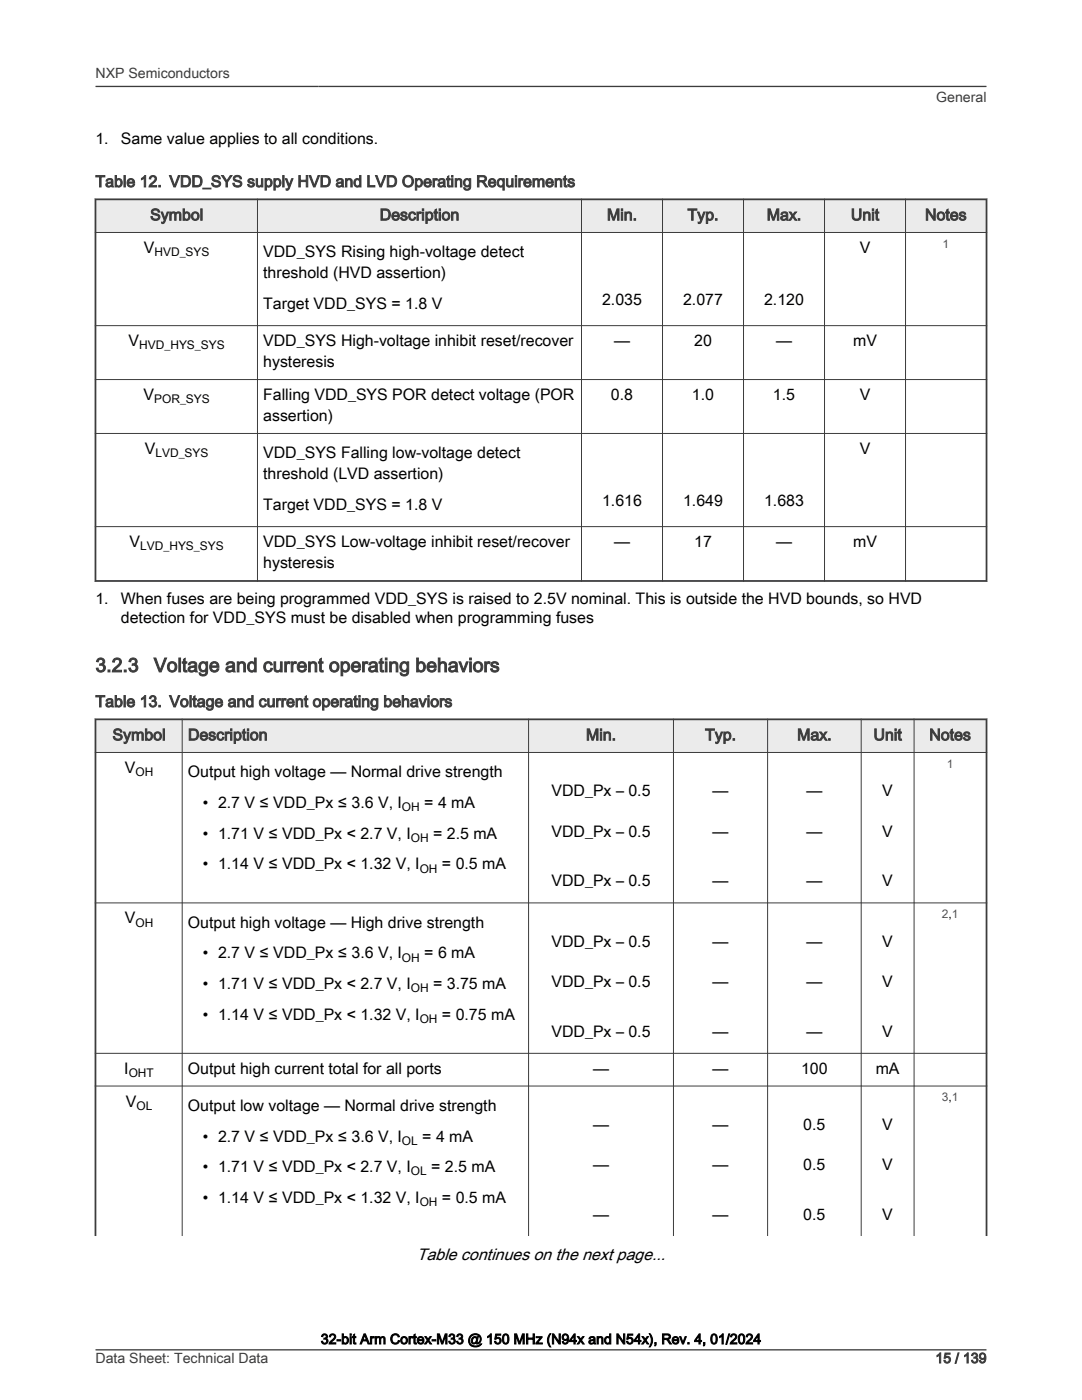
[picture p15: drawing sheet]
<svg xmlns="http://www.w3.org/2000/svg" width="216mm" height="279mm" viewBox="0 0 216 279" stroke-linecap="round" stroke-linejoin="round" font-family="sans-serif">
<defs><g id="words">
<g font-size="3.9" fill="#3c3c3c">
<text x="19" y="134.1">3.2.3</text>
<text x="30.7" y="134.1">Voltage and current operating behaviors</text>
</g>
<text font-size="3.3" x="83.2" y="251.4">Table continues on the next page...</text>
<g font-size="3.2">
<text x="19" y="28.8">1.</text>
<text x="24.1" y="28.8">Same value applies to all conditions.</text>
<text x="28.7" y="50.5">V</text>
<text x="52.5" y="51.3">VDD_SYS Rising high-voltage detect</text>
<text x="171.5" y="50.5">V</text>
<text x="52.5" y="55.6">threshold (HVD assertion)</text>
<text x="52.5" y="61.7">Target VDD_SYS = 1.8 V</text>
<text x="120.1" y="60.9">2.035</text>
<text x="136.3" y="60.9">2.077</text>
<text x="152.5" y="60.9">2.120</text>
<text x="25.7" y="69.1">V</text>
<text x="52.5" y="69.1">VDD_SYS High-voltage inhibit reset/recover</text>
<text x="122.5" y="69.1">—</text>
<text x="138.5" y="69.1">20</text>
<text x="154.9" y="69.1">—</text>
<text x="170.2" y="69.1">mV</text>
<text x="52.5" y="73.3">hysteresis</text>
<text x="28.6" y="79.8">V</text>
<text x="52.5" y="79.8">Falling VDD_SYS POR detect voltage (POR</text>
<text x="121.9" y="79.8">0.8</text>
<text x="138.1" y="79.8">1.0</text>
<text x="154.2" y="79.8">1.5</text>
<text x="171.5" y="79.8">V</text>
<text x="52.5" y="84.1">assertion)</text>
<text x="28.9" y="90.6">V</text>
<text x="52.5" y="91.4">VDD_SYS Falling low-voltage detect</text>
<text x="52.5" y="95.7">threshold (LVD assertion)</text>
<text x="171.5" y="90.6">V</text>
<text x="52.5" y="101.8">Target VDD_SYS = 1.8 V</text>
<text x="120.1" y="101">1.616</text>
<text x="136.3" y="101">1.649</text>
<text x="152.5" y="101">1.683</text>
<text x="25.9" y="109.2">V</text>
<text x="52.5" y="109.2">VDD_SYS Low-voltage inhibit reset/recover</text>
<text x="52.5" y="113.4">hysteresis</text>
<text x="122.5" y="109.2">—</text>
<text x="138.5" y="109.2">17</text>
<text x="154.9" y="109.2">—</text>
<text x="170.2" y="109.2">mV</text>
<text x="19" y="120.6">1.</text>
<text x="24.1" y="120.6">When fuses are being programmed VDD_SYS is raised to 2.5V nominal. This is outside the HVD bounds, so HVD</text>
<text x="24.1" y="124.4">detection for VDD_SYS must be disabled when programming fuses</text>
<text x="24.9" y="154.3">V</text>
<text x="37.5" y="155.1">Output high voltage — Normal drive strength</text>
<text x="40.5" y="161.2">• 2.7 V ≤ VDD_Px ≤ 3.6 V, I</text>
<text x="84.7" y="161.2">= 4 mA</text>
<text x="110" y="158.9">VDD_Px – 0.5</text>
<text x="142.2" y="158.9">—</text>
<text x="160.9" y="158.9">—</text>
<text x="176.1" y="158.9">V</text>
<text x="40.5" y="167.4">• 1.71 V ≤ VDD_Px &lt; 2.7 V, I</text>
<text x="86.4" y="167.4">= 2.5 mA</text>
<text x="110" y="167">VDD_Px – 0.5</text>
<text x="142.2" y="167">—</text>
<text x="160.9" y="167">—</text>
<text x="176.1" y="167">V</text>
<text x="40.5" y="173.5">• 1.14 V ≤ VDD_Px &lt; 1.32 V, I</text>
<text x="88.2" y="173.5">= 0.5 mA</text>
<text x="110" y="176.9">VDD_Px – 0.5</text>
<text x="142.2" y="176.9">—</text>
<text x="160.9" y="176.9">—</text>
<text x="176.1" y="176.9">V</text>
<text x="24.9" y="184.3">V</text>
<text x="37.5" y="185.1">Output high voltage — High drive strength</text>
<text x="40.5" y="191.3">• 2.7 V ≤ VDD_Px ≤ 3.6 V, I</text>
<text x="84.7" y="191.3">= 6 mA</text>
<text x="110" y="188.9">VDD_Px – 0.5</text>
<text x="142.2" y="188.9">—</text>
<text x="160.9" y="188.9">—</text>
<text x="176.1" y="188.9">V</text>
<text x="40.5" y="197.4">• 1.71 V ≤ VDD_Px &lt; 2.7 V, I</text>
<text x="86.4" y="197.4">= 3.75 mA</text>
<text x="110" y="197">VDD_Px – 0.5</text>
<text x="142.2" y="197">—</text>
<text x="160.9" y="197">—</text>
<text x="176.1" y="197">V</text>
<text x="40.5" y="203.5">• 1.14 V ≤ VDD_Px &lt; 1.32 V, I</text>
<text x="88.2" y="203.5">= 0.75 mA</text>
<text x="110" y="206.9">VDD_Px – 0.5</text>
<text x="142.2" y="206.9">—</text>
<text x="160.9" y="206.9">—</text>
<text x="176.1" y="206.9">V</text>
<text x="24.8" y="214.3">I</text>
<text x="37.5" y="214.3">Output high current total for all ports</text>
<text x="118.3" y="214.3">—</text>
<text x="142.2" y="214.3">—</text>
<text x="159.9" y="214.3">100</text>
<text x="174.7" y="214.3">mA</text>
<text x="25.1" y="220.8">V</text>
<text x="37.5" y="221.7">Output low voltage — Normal drive strength</text>
<text x="40.5" y="227.8">• 2.7 V ≤ VDD_Px ≤ 3.6 V, I</text>
<text x="84.3" y="227.8">= 4 mA</text>
<text x="118.3" y="225.5">—</text>
<text x="142.2" y="225.5">—</text>
<text x="160.3" y="225.5">0.5</text>
<text x="176.1" y="225.5">V</text>
<text x="40.5" y="234">• 1.71 V ≤ VDD_Px &lt; 2.7 V, I</text>
<text x="86" y="234">= 2.5 mA</text>
<text x="118.3" y="233.5">—</text>
<text x="142.2" y="233.5">—</text>
<text x="160.3" y="233.5">0.5</text>
<text x="176.1" y="233.5">V</text>
<text x="40.5" y="240.1">• 1.14 V ≤ VDD_Px &lt; 1.32 V, I</text>
<text x="88.2" y="240.1">= 0.5 mA</text>
<text x="118.3" y="243.5">—</text>
<text x="142.2" y="243.5">—</text>
<text x="160.3" y="243.5">0.5</text>
<text x="176.1" y="243.5">V</text>
</g>
<g font-size="3.2" fill="#3c3c3c">
<text x="19" y="37.3">Table 12. VDD_SYS supply HVD and LVD Operating Requirements</text>
<text x="30" y="44">Symbol</text>
<text x="75.8" y="44">Description</text>
<text x="121.1" y="44">Min.</text>
<text x="137.2" y="44">Typ.</text>
<text x="153" y="44">Max.</text>
<text x="169.8" y="44">Unit</text>
<text x="184.6" y="44">Notes</text>
<text x="19" y="141.1">Table 13. Voltage and current operating behaviors</text>
<text x="22.5" y="147.7">Symbol</text>
<text x="37.5" y="147.7">Description</text>
<text x="116.9" y="147.7">Min.</text>
<text x="140.7" y="147.7">Typ.</text>
<text x="159.1" y="147.7">Max.</text>
<text x="174.3" y="147.7">Unit</text>
<text x="185.4" y="147.7">Notes</text>
</g>
<g font-size="2.8" fill="#3c3c3c">
<text x="19" y="15.6">NXP Semiconductors</text>
<text x="186.8" y="20.4">General</text>
<text x="19" y="272">Data Sheet: Technical Data</text>
<text x="186.7" y="272">15 / 139</text>
</g>
<text font-size="2.8" x="64" y="268.2">32-bit Arm Cortex-M33 @ 150 MHz (N94x and N54x), Rev. 4, 01/2024</text>
<g font-size="2.4">
<text x="30.8" y="51.1">HVD_SYS</text>
<text x="27.8" y="69.7">HVD_HYS_SYS</text>
<text x="30.8" y="80.5">POR_SYS</text>
<text x="31" y="91.2">LVD_SYS</text>
<text x="28" y="109.8">LVD_HYS_SYS</text>
<text x="27" y="154.9">OH</text>
<text x="80.2" y="161.9">OH</text>
<text x="82" y="168">OH</text>
<text x="83.7" y="174.2">OH</text>
<text x="27" y="184.9">OH</text>
<text x="80.2" y="191.9">OH</text>
<text x="82" y="198">OH</text>
<text x="83.7" y="204.2">OH</text>
<text x="25.7" y="214.9">OHT</text>
<text x="27.2" y="221.5">OL</text>
<text x="80.2" y="228.4">OL</text>
<text x="82" y="234.6">OL</text>
<text x="83.7" y="240.7">OH</text>
</g>
<g font-size="2.4" fill="#00f">
<text x="188.1" y="49.4">1</text>
<text x="188.9" y="153.2">1</text>
<text x="187.9" y="183.2">2,1</text>
<text x="187.9" y="219.8">3,1</text>
</g>
</g></defs>
<path d="M19 39.8h177.8v6.6h-177.8z" fill-rule="evenodd" fill="#ebebeb"/>
<path d="M18.9 39.8h178.1M19 39.6v76.5M196.8 39.6v76.5M18.9 115.9h178.1" fill="none" stroke="#3c3c3c" stroke-width=".35"/>
<path d="M51.4 39.6v76.5M116 39.6v76.5M132.2 39.6v76.5M148.4 39.6v76.5M164.5 39.6v76.5M180.7 39.6v76.5M18.9 46.4h178.1M18.9 65h178.1M18.9 75.7h178.1M18.9 86.5h178.1M18.9 105.1h178.1" fill="none" stroke="#3c3c3c" stroke-width=".2"/>
<path d="M19 143.6h177.8v6.6h-177.8z" fill-rule="evenodd" fill="#ebebeb"/>
<path d="M18.9 143.6h178.1M19 143.4v103.3M196.8 143.4v103.3" fill="none" stroke="#3c3c3c" stroke-width=".35"/>
<path d="M18.9 150.2h178.1M36.4 143.4v103.3M105.5 143.4v103.3M134.4 143.4v103.3M153.2 143.4v103.3M171.8 143.4v103.3M182.4 143.4v103.3M18.9 180.2h178.1M18.9 210.2h178.1M18.9 216.7h178.1" fill="none" stroke="#3c3c3c" stroke-width=".2"/>
<path d="M19 17.3h177.8M19 269.4h177.8" fill="none" stroke="#3c3c3c" stroke-width=".26"/>
<use href="#words"/>
</svg>
